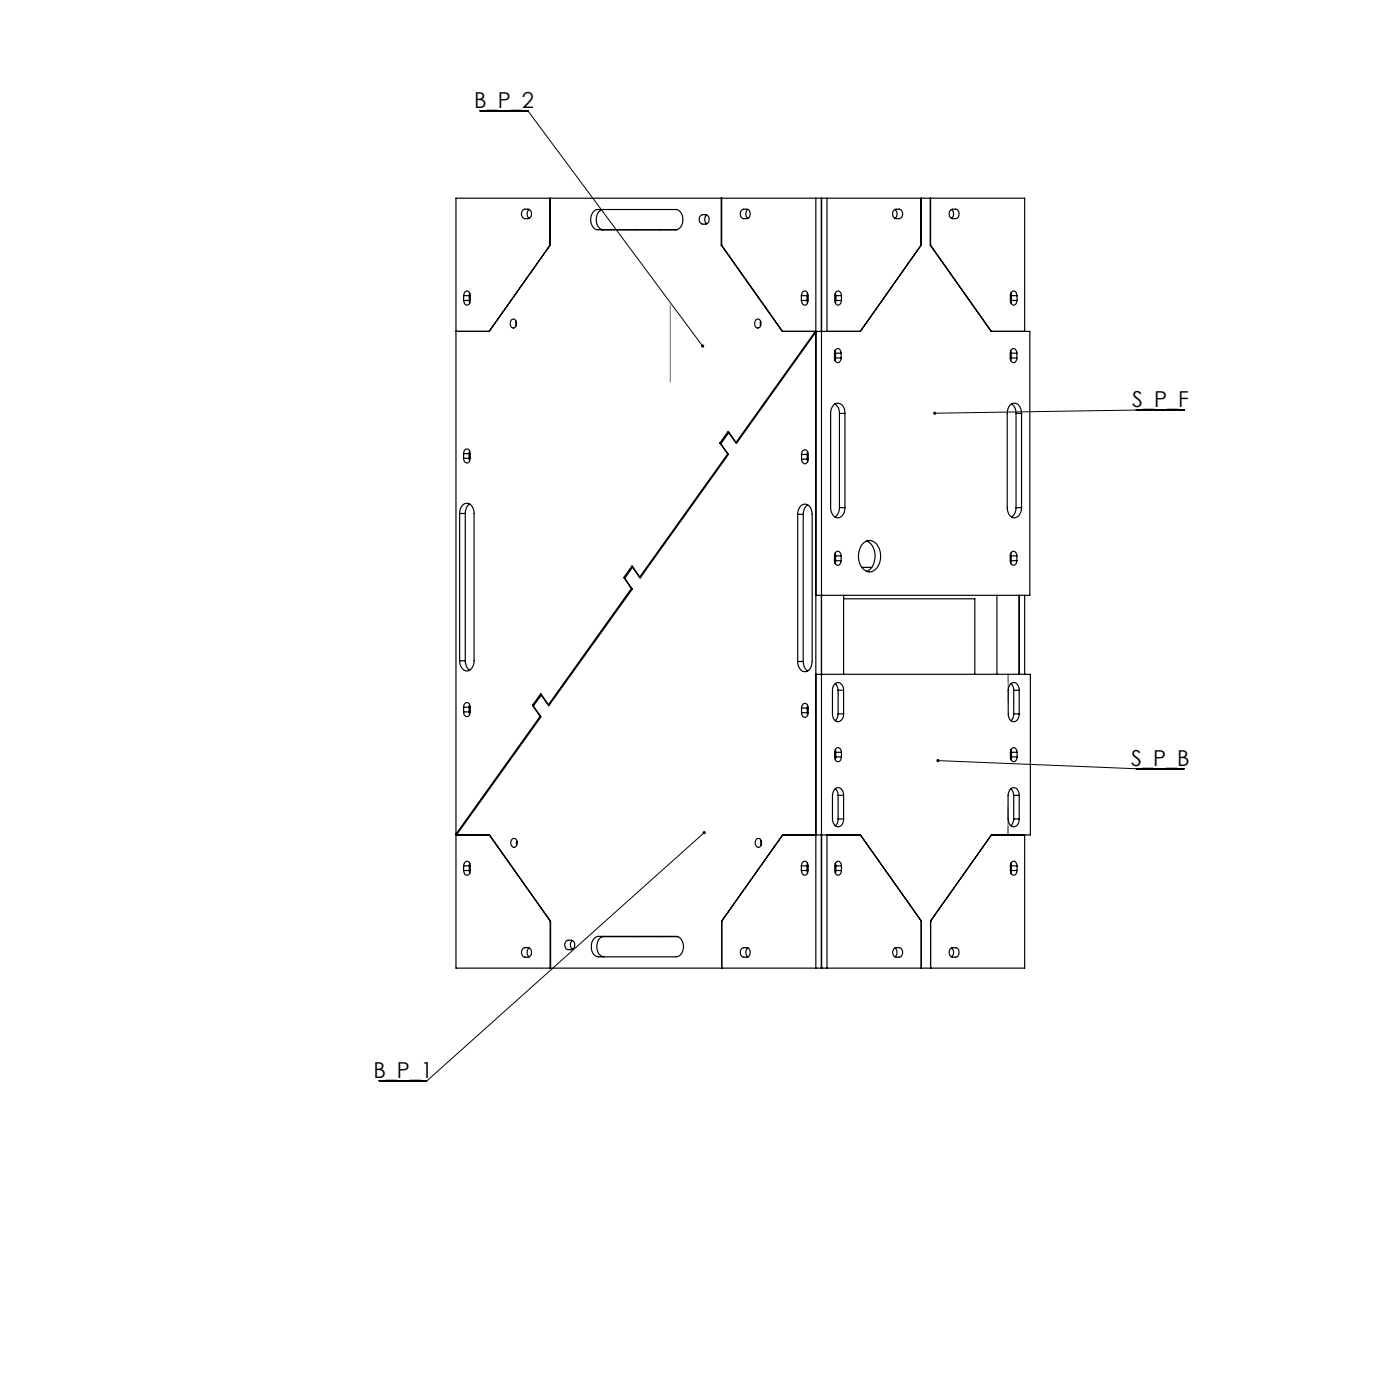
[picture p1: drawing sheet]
<svg xmlns="http://www.w3.org/2000/svg" width="297mm" height="297mm" viewBox="0 0 297 297" stroke-linecap="round" stroke-linejoin="round" font-family="sans-serif">
<defs><g id="words">
<g font-size="4.7">
<text x="100.6" y="23">B_P_2</text>
<text x="240.2" y="86.4">S_P_F</text>
<text x="239.9" y="162.5">S_P_B</text>
<text x="79.2" y="228.7">B_P_1</text>
</g>
</g></defs>
<path d="M101.8 23.5h10.2l37 49.9M251.2 87h-10.1l-42.8 .7M149.4 176.6l-58.8 52.7h-10.2M199 161.4l42.1 1.7h10.1" fill="none" stroke="#000" stroke-width=".21"/>
<path d="M142.2 64.7v16.4M213.9 143v6M213.9 171.2v5.9" fill="none" stroke="#808080" stroke-width=".25"/>
<path d="M148.9 73.1l-.1 .1a.34 .34 0 0 0 0 .4 .34 .34 0 0 0 .5 .1l-.3-.3 .3 .3a.34 .34 0 0 0 0-.5 .34 .34 0 0 0-.4-.1zM149.1 176.4a.34 .34 0 0 0 0 .5 .34 .34 0 0 0 .5 0 .34 .34 0 0 0 0-.5l-.2 .2 .2-.2zM198.1 87.4l-.2 .3h.4h-.4a.35 .35 0 0 0 .4 .3 .35 .35 0 0 0 .3-.4 .35 .35 0 0 0-.5-.2zM198.7 161.1l-.1 .3h.4h-.4a.34 .34 0 0 0 .5 .2 .34 .34 0 0 0 .2-.5 .34 .34 0 0 0-.6 0z" fill="#000"/>
<g fill="none" stroke="#000" stroke-width=".25">
<path d="M112.3 44.4a1.17 1.17 0 0 0 0 1.9M116.7 42v10l-12.9 18.3h-7.1M116.7 52l-12.9 18.3M128 44.4a2.16 2.16 0 0 0-1.4 3 1.69 1.69 0 0 0 1.4 1.4M135.1 48.7v.1M139.8 48.7v.1M143.7 48.7l-16.9 .1a2.25 2.25 0 0 1-1.2-3.4 1.43 1.43 0 0 1 1.2-1h16.5a2.16 2.16 0 0 1 1.5 3 1.69 1.69 0 0 1-1.5 1.4M150 45.6a1.17 1.17 0 0 0 0 1.9M153 42v10M153 52h.1M153.1 42v10l12.9 18.3M158.7 44.4a1.17 1.17 0 0 0 0 1.9"/>
<path d="M173.1 42v163.4M174.3 42v163.4M175.4 42v28.3M189.8 44.4a1.17 1.17 0 0 1 0 1.9M195.4 42v10l-12.9 18.3h-16.6l-12.9-18.3M195.4 52l-12.9 18.3M197.3 42v10l13 18.3h8.2v56h-45.4M197.3 52h.1M197.4 42v10M197.4 52l12.9 18.3M201.8 44.4a1.17 1.17 0 0 1 0 1.9M98.4 62.7a.72 .72 0 0 1 .3-.8 .72 .72 0 0 1 .9 .2l.2 .6a1.93 1.93 0 0 1-.4 1.9 .73 .73 0 0 1-.8-.1 .73 .73 0 0 1-.2-.8"/>
<path d="M98.4 62.7v1M98.4 62.7h1.2M98.4 63.7h1.2M99.6 63.7l.1 .6M99.6 62.7v1M99.7 62.2l-.1 .5M108.5 67.8a.73 .73 0 0 1 .9 .1 .73 .73 0 0 1 .2 .8 .7 .7 0 0 1-.7 .9 .7 .7 0 0 1-.7-.9zM109.5 68.2v.9M109.5 69v.1M160.4 67.8a.73 .73 0 0 1 .8 .1 .73 .73 0 0 1 .2 .8 .7 .7 0 0 1-.6 .9 .7 .7 0 0 1-.7-.9zM161.4 68.2v.9M170 62.7a.72 .72 0 0 1 .4-.8 .72 .72 0 0 1 .9 .2 2.61 2.61 0 0 1-.2 2.5 .75 .75 0 0 1-.8-.1 .75 .75 0 0 1-.3-.8"/>
<path d="M170 62.7h1.2M170 63.7h1.2M170 62.7v1M171.2 63.7l.1 .6M171.2 62.7v1M171.3 62.2l-.1 .5M173 70.3l-16.9 23.6M173.1 70.4l-16.9 23.7-1.6-2.3M177.1 74.4l.2 .5M177.2 62.2l.1 .5M177.3 75.9l-.2 .6M177.3 75.9h1.1"/>
<path d="M177.3 74.9h1.1M177.3 74.9v1M177.3 63.7l-.1 .6M177.3 62.7h1.2M177.3 63.7h1.2M177.3 62.7v1M178.4 74.9a.7 .7 0 0 0-.3-.8 .7 .7 0 0 0-.9 .2l-.2 .6a1.93 1.93 0 0 0 .4 1.9 .73 .73 0 0 0 .8-.1 .73 .73 0 0 0 .2-.8M178.4 74.9v1M178.5 62.7a.7 .7 0 0 0-.3-.8 .7 .7 0 0 0-.9 .2l-.2 .6a1.93 1.93 0 0 0 .3 1.9 .73 .73 0 0 0 .9-.1 .73 .73 0 0 0 .2-.8M178.5 62.7v1M214.4 74.4l.1 .5M214.5 62.2l.1 .5"/>
<path d="M214.5 75.9l-.1 .6M214.5 75.9h1.2M214.5 74.9h1.2M214.5 74.9v1M214.6 63.7l-.1 .6M214.6 62.7v1M214.6 62.7h1.2M214.6 63.7h1.2M215.7 74.9a.72 .72 0 0 0-.3-.8 .72 .72 0 0 0-.9 .2l-.2 .6a1.93 1.93 0 0 0 .4 1.9 .73 .73 0 0 0 .8-.1 .73 .73 0 0 0 .2-.8M215.7 74.9v1M215.8 62.7a.72 .72 0 0 0-.4-.8 .72 .72 0 0 0-.9 .2l-.2 .6a1.93 1.93 0 0 0 .4 1.9 .73 .73 0 0 0 .8-.1 .73 .73 0 0 0 .3-.8M215.8 62.7v1"/>
<path d="M217.4 70.3v-28.3h-120.7v134.9M98.4 96.2a.7 .7 0 0 1 .4-.9 .7 .7 0 0 1 .9 .6 1.86 1.86 0 0 1-.5 2.3 .78 .78 0 0 1-.8-1M98.4 96.2v1M98.4 96.2h1.1M98.4 97.2h1.1M99.5 97.2l.1 .6M99.5 96.2v1M99.6 95.7l-.1 .5M152.7 94l1.7 2.3M152.7 94h.3M154.4 96.3l-18.7 26.1M154.4 96.3h.1"/>
<path d="M154.6 91.8l-1.7 2.4 1.6 2.2-18.7 26.2-1.6-2.3M154.6 91.8h.1M156.1 93.9h.3M156.1 93.9l-1.6-2.4-1.8 2.5M170 96.4a.75 .75 0 0 1 .7-1 .75 .75 0 0 1 .7 1 1.8 1.8 0 0 1-.3 1.8 .73 .73 0 0 1-.8 0 .73 .73 0 0 1-.3-.8M170 96.4v1M170 96.4h1.2M170 97.4h1.2M171.2 97.4l.1 .6M171.2 96.4v1M171.3 95.8l-.1 .6M177.1 85.7a2.23 2.23 0 0 1 1 2"/>
<path d="M178.1 87.7h1.1M178.1 87.7v20M179.2 87.7a1.66 1.66 0 0 0-2-2 2.27 2.27 0 0 0-1 2v20a1.93 1.93 0 0 0 1.7 2.2 2.01 2.01 0 0 0 1.3-2.2M179.2 87.7v20M214.6 85.7a2.23 2.23 0 0 1 .9 2M215.5 87.7h1.2M215.5 87.7v20M216.7 87.7a1.88 1.88 0 0 0-1.7-2.2 1.94 1.94 0 0 0-1.3 2.2v20a1.87 1.87 0 0 0 1.7 2.2 2.12 2.12 0 0 0 1.3-2.2M216.7 87.7v20M97.5 108.9a1.69 1.69 0 0 1 2.1-2 2.27 2.27 0 0 1 1 2v31.3a1.93 1.93 0 0 1-1.8 2.1 2.12 2.12 0 0 1-1.3-2.1M97.5 108.9v31.3M97.5 108.9h1.2"/>
<path d="M98.7 108.9v31.3M99.6 106.9a2.13 2.13 0 0 0-.9 2M169.2 109.1a1.69 1.69 0 0 1 2.1-2 2.27 2.27 0 0 1 1 2v31.2a1.88 1.88 0 0 1-1.7 2.2 2.04 2.04 0 0 1-1.4-2.2M169.2 109.1v31.2M169.2 109.1h1.2M170.4 109.1v31.2M171.3 107.1a2.23 2.23 0 0 0-.9 2M177.1 117.4l.2 .5M177.3 119l-.2 .5M177.3 117.9h1.1M177.3 119h1.1M177.3 117.9v1.1"/>
<path d="M178.1 107.7a2.33 2.33 0 0 1-1 2M178.1 107.7h1.1M178.4 117.9a.7 .7 0 0 0-.3-.8 .7 .7 0 0 0-.9 .2l-.2 .6a1.93 1.93 0 0 0 .4 1.9 .73 .73 0 0 0 .8-.1 .73 .73 0 0 0 .2-.7M178.4 117.9v1.1M183 115.4a2.02 2.02 0 0 1 2.1-.6 2.02 2.02 0 0 1 1.4 1.5 3.8 3.8 0 0 1-1.6 5 2.54 2.54 0 0 1-2.7-2.5 4.3 4.3 0 0 1 .8-3.4zM183.9 114.8a3.9 3.9 0 0 1 .7 6l-.7 .4M214.4 117.4l.1 .5M214.5 119l-.1 .5M214.5 117.9h1.2M214.5 119h1.2M214.5 117.9v1.1M215.5 107.7a2.33 2.33 0 0 1-.9 2"/>
<path d="M215.5 107.7h1.2M215.7 117.9a.72 .72 0 0 0-.3-.8 .72 .72 0 0 0-.9 .2l-.2 .6a1.93 1.93 0 0 0 .4 1.9 .73 .73 0 0 0 .8-.1 .73 .73 0 0 0 .2-.7M215.7 117.9v1.1M132.3 122.5l1.6 2.3M132.3 122.5h.3M133.9 124.8l-17.6 24.7M133.9 124.8h.2M134.2 120.3l-1.7 2.4 1.6 2.3-17.7 24.7-1.6-2.2M134.2 120.3h.1M135.7 122.4h.3M135.7 122.4l-1.6-2.4-1.8 2.5M179 126.3v16.7"/>
<path d="M179 127h27.8v16M182.8 120.4h2.1M211.5 126.3v16.7M216.2 126.3v16.7M217.4 126.3v16.7M97.5 140.2h1.2M98.4 150a.7 .7 0 0 1 .4-.9 .7 .7 0 0 1 .9 .6l.1 .3a1.72 1.72 0 0 1-.6 2 .78 .78 0 0 1-.8-1M98.4 150v1M98.4 151h1.1M98.4 150h1.1M98.7 140.2a2.42 2.42 0 0 0 .9 2M99.5 151l.1 .6"/>
<path d="M99.5 150v1M99.6 149.5l-.1 .5M113 149.6l1.6 2.4M113 149.6h.3M114.6 152l-17.9 24.9M114.6 152h.1M114.8 147.5l-1.7 2.3 1.7 2.3-18 25M114.8 147.5h.1M116.3 149.5h.3M116.3 149.5l-1.6-2.3-1.7 2.4M169.2 140.3h1.2M170 150.2a.71 .71 0 0 1 .4-.9 .71 .71 0 0 1 .9 .3l.1 .6a1.93 1.93 0 0 1-.3 1.9 .74 .74 0 0 1-.8-.1 .74 .74 0 0 1-.3-.8"/>
<path d="M170 150.2v1M170 151.2h1.2M170 150.2h1.2M170.4 140.3a2.34 2.34 0 0 0 .9 2M171.2 151.2l.1 .6M171.2 150.2v1M171.3 149.6l-.1 .6M173.1 143h45.5v34.1h-8.3l-12.9 18.3M177.2 145l.4 .6 .2 .8M177.2 159l.1 .6M177.3 159.6h1.2M177.3 159.6v1"/>
<path d="M177.8 151.4a1.98 1.98 0 0 1-.6 1.5M177.8 146.4h1.2M177.8 151.4h1.2M177.8 146.4v5M178.5 159.6a.72 .72 0 0 0-.4-.9 .72 .72 0 0 0-.9 .3 2.67 2.67 0 0 0 .2 2.5 .76 .76 0 0 0 .9-.1 .76 .76 0 0 0 .2-.8M178.5 159.6v1M179 146.4a1.32 1.32 0 0 0-1.7-1.5 1.75 1.75 0 0 0-.7 1.5v5a1.29 1.29 0 0 0 1.7 1.6 1.65 1.65 0 0 0 .7-1.6M179 146.4v5M214.5 145a1.81 1.81 0 0 1 .6 1.4M214.5 159l.1 .6M214.6 159.6h1.2M214.6 159.6v1"/>
<path d="M215.1 151.4a1.68 1.68 0 0 1-.6 1.5M215.1 146.4h1.1M215.1 151.4h1.1M215.1 146.4v5M215.8 159.6a.7 .7 0 0 0-.4-.9 .7 .7 0 0 0-.9 .3l-.2 .6a1.93 1.93 0 0 0 .4 1.9 .74 .74 0 0 0 .8-.1 .74 .74 0 0 0 .3-.8M215.8 159.6v1M216.2 146.4a1.3 1.3 0 0 0-1.6-1.5 1.85 1.85 0 0 0-.7 1.5v5a1.27 1.27 0 0 0 1.6 1.6 1.73 1.73 0 0 0 .7-1.6M216.2 146.4v5M96.7 176.9h.2M103.8 177.1l13 18.3v10M103.9 177.1h-7.2v28.3h120.7v-28.3M108.7 178a.88 .88 0 0 1 1 .4 .88 .88 0 0 1-.2 1.1 .65 .65 0 0 1-.8 .2 .65 .65 0 0 1-.3-.8l.1-.7z"/>
<path d="M109.6 178.5l.1 .2M109.6 178.3v1M160.5 178a.89 .89 0 0 1 1.1 .4 .89 .89 0 0 1-.2 1.1 .67 .67 0 0 1-.9 .2 .67 .67 0 0 1-.3-.8zM161.5 178.3v1M166.1 177.1l-13 18.3M175.4 177.1v28.3M177.2 167.3a1.81 1.81 0 0 1 .6 1.4M177.3 160.6l-.1 .5M177.3 160.6h1.2M177.8 177.1h.1M177.8 173.7a1.68 1.68 0 0 1-.6 1.5M177.8 168.7h1.2"/>
<path d="M177.8 173.7h1.2M177.8 168.7v5M179 168.7a1.3 1.3 0 0 0-1.7-1.5 2.03 2.03 0 0 0-.7 1.5v5a1.31 1.31 0 0 0 1.7 1.6 1.73 1.73 0 0 0 .7-1.6M179 168.7v5M214.5 167.3l.3 .5 .3 .9M214.6 160.6l-.1 .5M214.6 160.6h1.2M215.1 177.1h.1M215.1 173.7a1.98 1.98 0 0 1-.6 1.5M215.1 168.7h1.1M215.1 173.7h1.1M215.1 168.7v5"/>
<path d="M216.2 168.7a1.3 1.3 0 0 0-1.6-1.5 2.03 2.03 0 0 0-.7 1.5v5a1.31 1.31 0 0 0 1.6 1.6 1.73 1.73 0 0 0 .7-1.6M216.2 168.7v5M98.4 183.7a.72 .72 0 0 1 .3-.9 .72 .72 0 0 1 .9 .3l.2 .6a1.93 1.93 0 0 1-.4 1.9 .74 .74 0 0 1-.8-.1 .74 .74 0 0 1-.2-.8M98.4 183.7v1M98.4 184.7h1.2M98.4 183.7h1.2M99.6 184.7l.1 .5M99.6 183.7v1M99.7 183.1l-.1 .6M116.8 195.4l-.1 10M121.5 199.5a1.16 1.16 0 0 0 0 1.9M125.9 199.2l.7-.5 .4-.1h16.4a2.28 2.28 0 0 1 1.3 3.5 1.43 1.43 0 0 1-1.3 .9h-16.4a2.35 2.35 0 0 1-1.1-3.8z"/>
<path d="M127.8 198.7h16M128.1 198.6a2.28 2.28 0 0 0-1.2 3.5 1.54 1.54 0 0 0 1.2 .9M135.1 198.6v.1M139.8 198.6v.1M170 183.7a.72 .72 0 0 1 .4-.9 .72 .72 0 0 1 .9 .3 2.67 2.67 0 0 1-.2 2.5 .76 .76 0 0 1-.8-.1 .76 .76 0 0 1-.3-.8M170 184.7h1.2M170 183.7h1.2M170 183.7v1M171.2 184.7l.1 .5M171.2 183.7v1M171.3 183.1l-.1 .6M177.2 183.1l.1 .6"/>
<path d="M177.3 184.7l-.1 .5M177.3 184.7h1.2M177.3 183.7h1.2M177.3 183.7v1M178.5 183.7a.7 .7 0 0 0-.3-.9 .7 .7 0 0 0-.9 .3l-.2 .6a1.93 1.93 0 0 0 .3 1.9 .74 .74 0 0 0 .9-.1 .74 .74 0 0 0 .2-.8M178.5 183.7v1M197.4 195.4h.1M197.4 195.4v10M214.5 183.1l.1 .6M214.6 184.7l-.1 .5M214.6 183.7v1M214.6 184.7h1.2"/>
<path d="M214.6 183.7h1.2M215.8 183.7a.72 .72 0 0 0-.4-.9 .72 .72 0 0 0-.9 .3l-.2 .6a1.93 1.93 0 0 0 .4 1.9 .74 .74 0 0 0 .8-.1 .74 .74 0 0 0 .3-.8M215.8 183.7v1M112.3 201.1a1.16 1.16 0 0 0 0 1.9M153.1 205.4v-10l12.9-18.3h16.5l12.9 18.3v10M158.7 201.1a1.16 1.16 0 0 0 0 1.9M174.3 205.4h.1M189.8 201.1a1.16 1.16 0 0 1 0 1.9M197.4 205.4h.1M201.8 201.1a1.16 1.16 0 0 1 0 1.9"/>
<circle cx="111.7" cy="45.4" r="1.09"/>
<circle cx="149.4" cy="46.5" r="1.08"/>
<circle cx="158.1" cy="45.4" r="1.09"/>
<circle cx="190.4" cy="45.4" r="1.08"/>
<circle cx="202.4" cy="45.4" r="1.09"/>
<circle cx="111.7" cy="202.1" r="1.09"/>
<circle cx="120.9" cy="200.4" r="1.08"/>
<circle cx="158.1" cy="202" r="1.09"/>
<circle cx="190.4" cy="202.1" r="1.08"/>
<circle cx="202.4" cy="202" r="1.09"/>
</g>
<use href="#words"/>
</svg>
